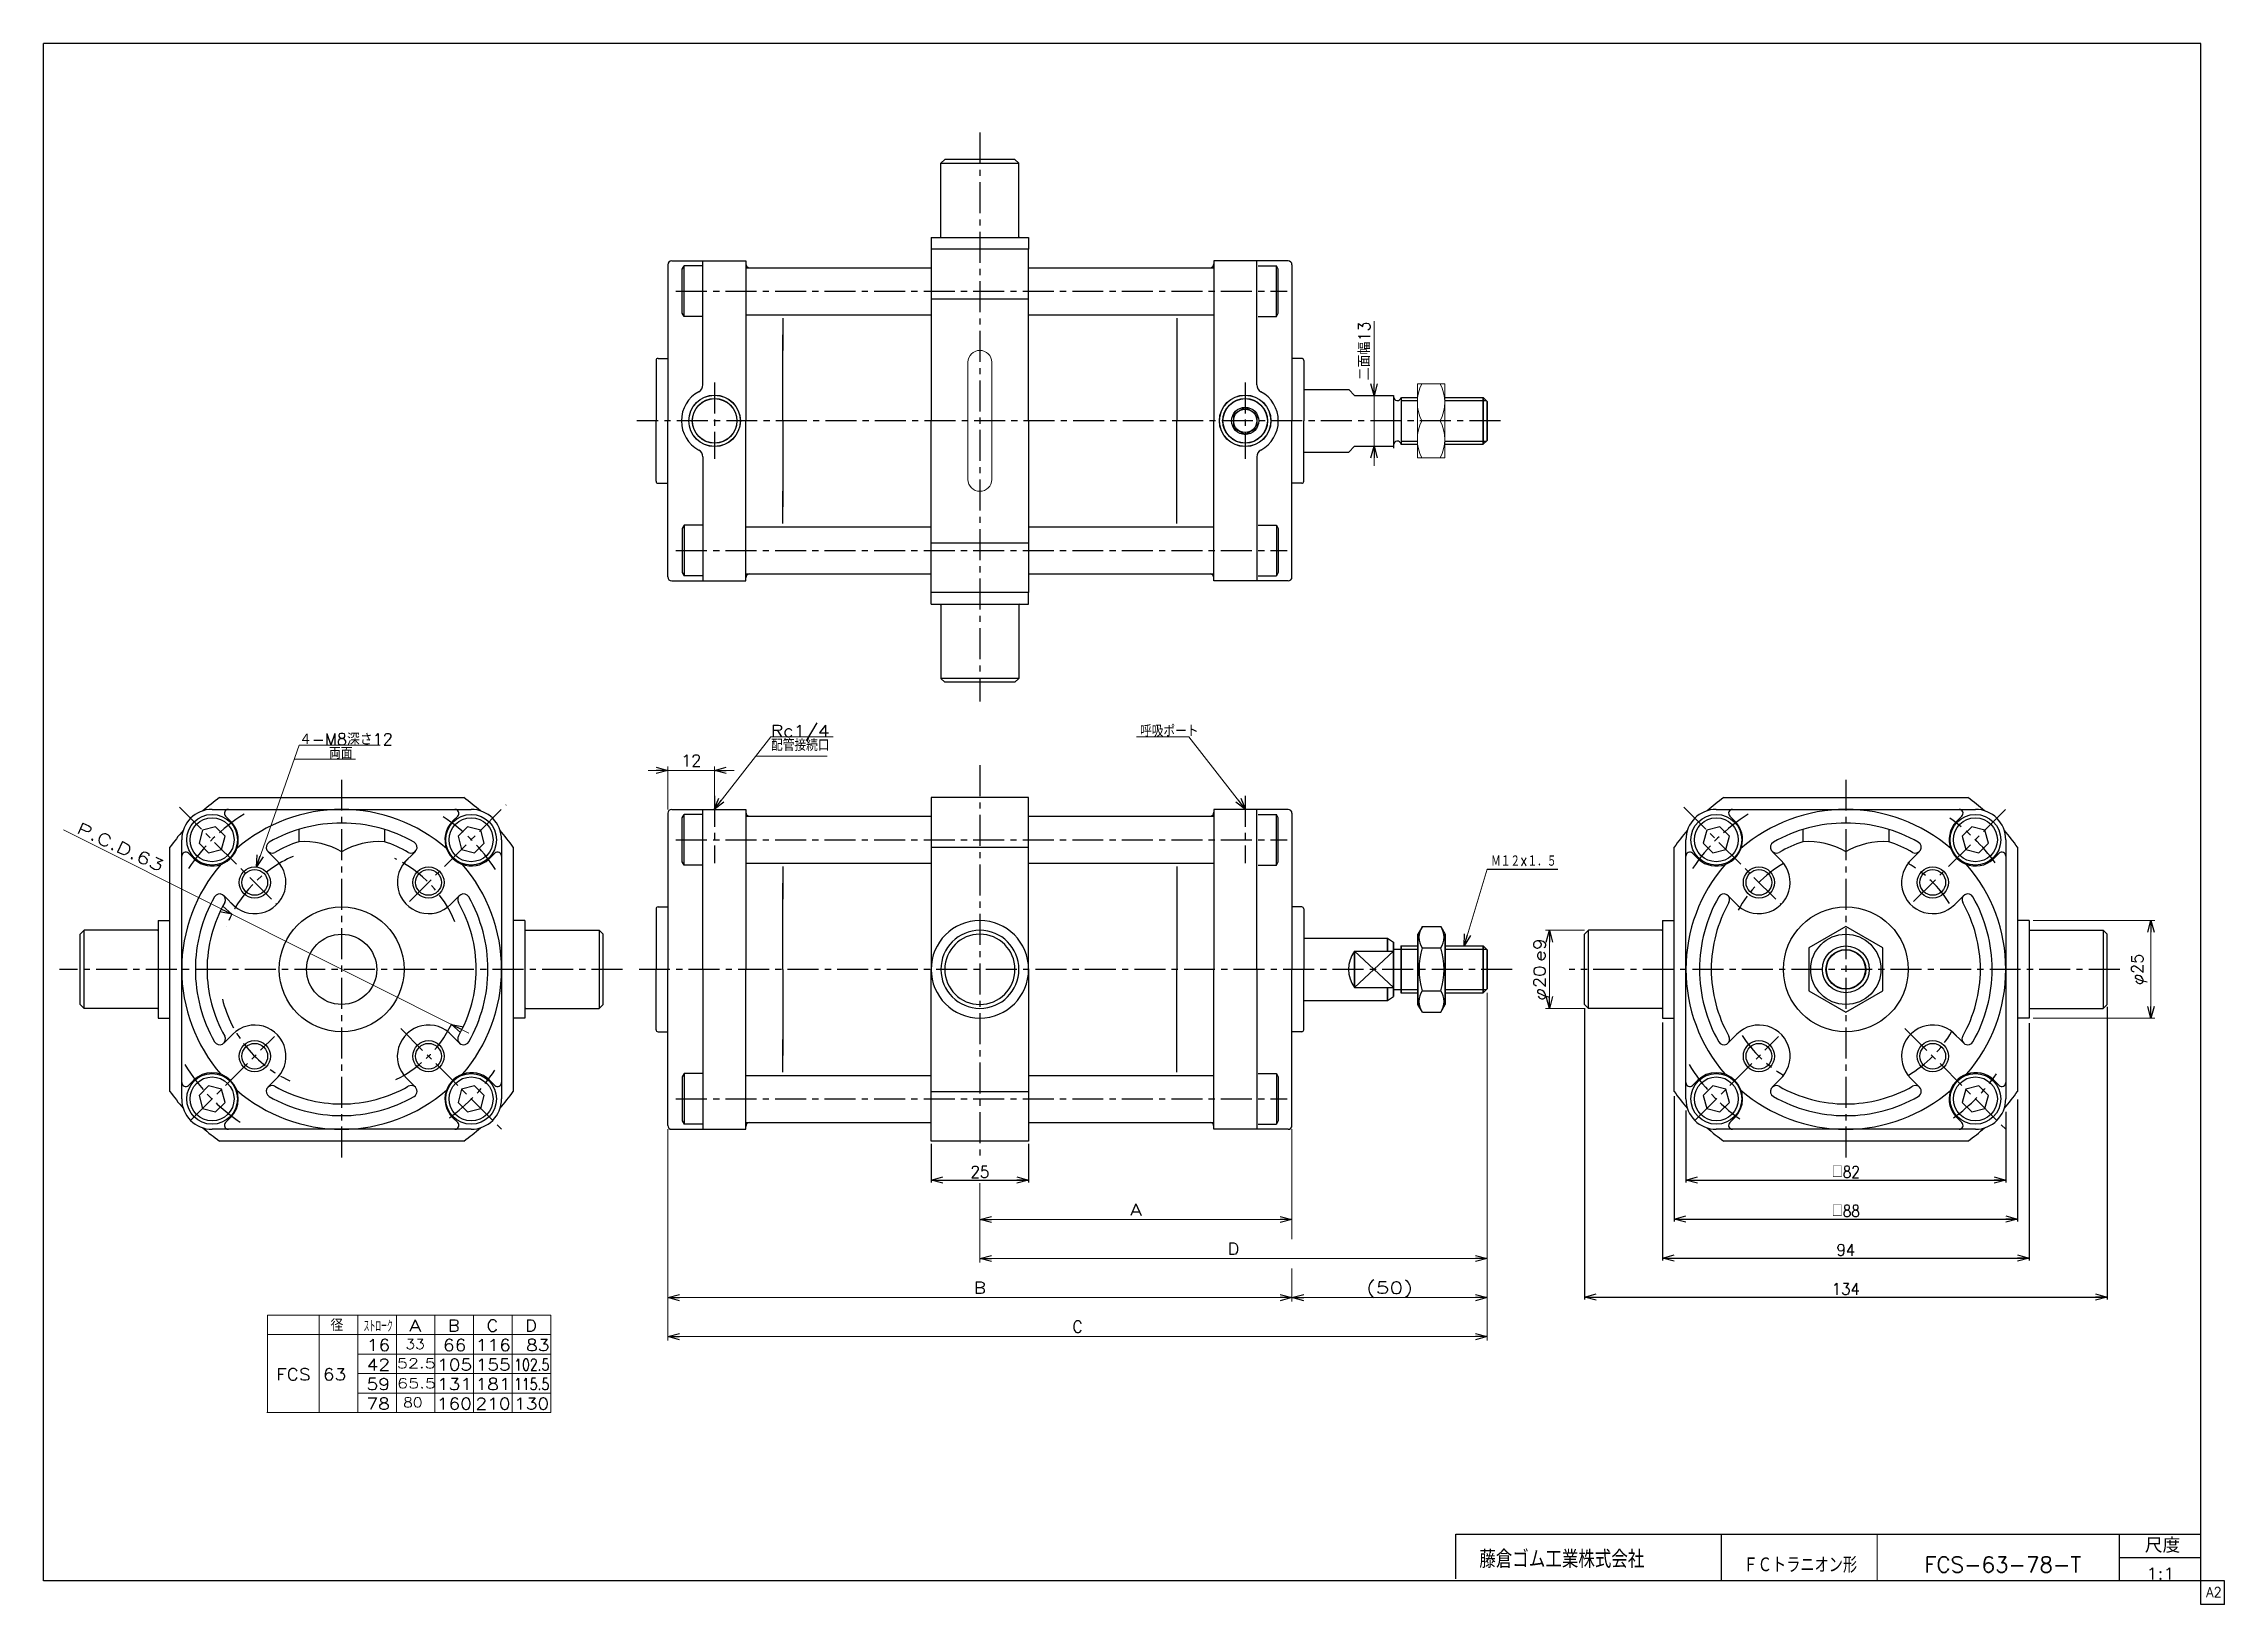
# Model space of a CAD drawing. Header units: millimetres. Extents: x -272 to 287, y -200 to 200.
import ezdxf
from ezdxf.enums import TextEntityAlignment as Align

# ---------------------------------------------------------------- set-up
doc = ezdxf.new("R2010")
doc.units = ezdxf.units.MM
doc.header["$LTSCALE"] = 0.25
doc.linetypes.add('CENTER', pattern=[50.8, 31.75, -6.35, 6.35, -6.35])
doc.layers.add('Layer0016', color=7, linetype='Continuous')
doc.layers.add('ZUWAKU', color=7, linetype='Continuous')
doc.styles.add('FdaStyle0', font='txt.shx', dxfattribs={"bigfont": 'bigfont'})
doc.dimstyles.new('DaDimRotatedStyle', dxfattribs={"dimtxt": 3, "dimasz": 3.000002, "dimexe": 1, "dimexo": 1, "dimgap": 1, "dimtad": 3, "dimdsep": 46, "dimtxsty": 'FdaStyle0', "dimblk1": 'OPEN30', "dimblk2": 'OPEN30', "dimsah": 1, "dimcen": 0.09, "dimclrd": 4, "dimclre": 4, "dimclrt": 4, "dimadec": 0, "dimazin": 2, "dimtfac": 1, "dimtdec": 4, "dimtmove": 0, "dimatfit": 0, "dimfxl": 1, "dimarcsym": 0})

msp = doc.modelspace()

# ---------------------------------------------------------------- texts
at = {"color": 4, "style": 'FdaStyle0'}
for s, height, width, p, p2 in [('４-M8深さ12', 3, 0.930233, (-206.52, 20.216), (-182.52, 20.216)), ('両面', 3, 0.833333, (-198.822, 16.651), (-192.822, 16.651)), ('配管接続口', 3, 0.833333, (-85.551, 18.725), (-70.551, 18.725)), ('Ｍ１２×１．５', 3, 0.666667, (99.016, -10.981), (115.816, -10.981)), ('25', 3, 0.8, (-34.404, -90.65), (-29.604, -90.65)), ('□82', 3, 0.75, (186.367, -90.65), (193.567, -90.65)), ('□88', 3, 0.75, (186.367, -100.65), (193.567, -100.65)), ('94', 3, 0.8, (187.567, -110.65), (192.367, -110.65)), ('134', 3, 0.8, (186.367, -120.65), (193.567, -120.65)), ('   径', 3, 0.952381, (-207.171, -129.929), (-195.171, -129.929)), ('ストローク', 3, 0.416667, (-189.986, -130.18), (-182.486, -130.18)), ('102.5', 3, 0.6, (-151.361, -140.056), (-142.361, -140.056)), ('115.5', 3, 0.6, (-151.387, -145.056), (-142.387, -145.056)), ('ＦＣトラニオン形', 4, 0.694511, (163.76, -191.883), (192.86, -191.883)), ('FCS-63-78-T', 4, 0.820408, (210.094, -191.795), (250.294, -191.795)), ('1:1', 3, 0.8, (267.026, -193.595), (274.226, -193.595))]:
    msp.add_text(s, height=height, dxfattribs=dict(at, width=width)).set_placement(p, p2, align=Align.FIT)
for s, height, p, p2 in [('Rc1/4', 3, (-85.551, 22.353), (-70.551, 22.353)), ('A', 3, (-178.26, -130.056), (-175.26, -130.056)), ('B', 3, (-168.361, -130.056), (-165.361, -130.056)), ('C', 3, (-158.462, -130.056), (-155.462, -130.056)), ('D', 3, (-148.563, -130.056), (-145.563, -130.056)), ('16', 3, (-189.159, -135.056), (-183.159, -135.056)), ('33', 2.5, (-179.26, -134.556), (-174.26, -134.556)), ('66', 3, (-169.632, -135.056), (-163.632, -135.056)), ('116', 3, (-161.233, -135.056), (-152.233, -135.056)), ('83', 3, (-148.334, -135.056), (-142.334, -135.056)), ('FCS 63', 3, (-212.412, -142.556), (-194.412, -142.556)), ('42', 3, (-189.185, -140.056), (-183.185, -140.056)), ('52.5', 2.5, (-181.469, -139.484), (-171.469, -139.484)), ('105', 3, (-171.158, -140.056), (-162.158, -140.056)), ('155', 3, (-161.26, -140.056), (-152.26, -140.056)), ('59', 3, (-189.212, -145.056), (-183.212, -145.056)), ('65.5', 2.5, (-181.42, -144.608), (-171.42, -144.608)), ('131', 3, (-171.185, -145.056), (-162.185, -145.056)), ('181', 3, (-161.286, -145.056), (-152.286, -145.056)), ('78', 3, (-189.239, -150.056), (-183.239, -150.056)), ('80', 2.5, (-179.865, -149.484), (-174.865, -149.484)), ('160', 3, (-171.212, -150.056), (-162.212, -150.056)), ('210', 3, (-161.313, -150.056), (-152.313, -150.056)), ('130', 3, (-151.414, -150.056), (-142.414, -150.056))]:
    msp.add_text(s, height=height, dxfattribs=at).set_placement(p, p2, align=Align.FIT)
msp.add_text('P.C.D.63', height=3, rotation=-25, dxfattribs=at).set_placement((-263.835, -2.2), (-242.084, -12.343), align=Align.FIT)
at = {"layer": 'ZUWAKU', "color": 4, "style": 'FdaStyle0'}
for s, height, width, p, p2 in [('尺度', 3.8, 0.749175, (266.615, -186.78), (275.695, -186.78)), ('藤倉ゴム工業株式会社', 4.5, 0.652778, (96.013, -190.657), (138.313, -190.657))]:
    msp.add_text(s, height=height, dxfattribs=dict(at, width=width)).set_placement(p, p2, align=Align.FIT)
at = {"layer": 'ZUWAKU', "color": 7, "style": 'FdaStyle0', "width": 0.8}
msp.add_text('A2', height=2.5, dxfattribs=at).set_placement((282.307, -198.125), (286.307, -198.125), align=Align.FIT)

# ---------------------------------------------------------------- blocks, each defined once
blk = doc.blocks.new('_OPEN30')
at = {"color": 0, "linetype": 'ByBlock', "lineweight": -2}
for p, q in [((-1, 0.267949), (0, 0)), ((0, 0), (-1, -0.267949)), ((0, 0), (-1, 0))]:
    blk.add_line(p, q, dxfattribs=at)
blk = doc.blocks.new('DC_GROUP_Φ63_1')
at = {"color": 4, "linetype": 'Continuous', "lineweight": 25}
for p, q in [((-163.31, -0.7), (-165.76, -3.15)), ((-165.76, -3.15), (-164.86, -6.5)), ((-159.96, -1.6), (-163.31, -0.7)), ((-161.51, -7.4), (-159.06, -4.95)), ((-159.06, -4.95), (-159.96, -1.6)), ((-164.86, -6.5), (-161.51, -7.4))]:
    blk.add_line(p, q, dxfattribs=at)
for radius in [6.5, 5.63]:
    blk.add_circle((-162.41, -4.05), radius, dxfattribs=at)
blk = doc.blocks.new('DC_GROUP_Φ63_2')
at = {"color": 4, "linetype": 'Continuous', "lineweight": 25}
for p, q in [((-231.26, -1.6), (-232.16, -4.95)), ((-232.16, -4.95), (-229.71, -7.4)), ((-227.91, -0.7), (-231.26, -1.6)), ((-225.46, -3.15), (-227.91, -0.7)), ((-226.36, -6.5), (-225.46, -3.15)), ((-229.71, -7.4), (-226.36, -6.5))]:
    blk.add_line(p, q, dxfattribs=at)
for radius in [6.5, 5.63]:
    blk.add_circle((-228.81, -4.05), radius, dxfattribs=at)
blk = doc.blocks.new('DC_GROUP_Φ63_3')
at = {"color": 4, "linetype": 'Continuous', "lineweight": 25}
for p, q in [((-229.71, -67.1), (-232.16, -69.55)), ((-232.16, -69.55), (-231.26, -72.9)), ((-226.36, -68), (-229.71, -67.1)), ((-227.91, -73.8), (-225.46, -71.35)), ((-225.46, -71.35), (-226.36, -68)), ((-231.26, -72.9), (-227.91, -73.8))]:
    blk.add_line(p, q, dxfattribs=at)
for radius in [6.5, 5.63]:
    blk.add_circle((-228.81, -70.45), radius, dxfattribs=at)
blk = doc.blocks.new('DC_GROUP_Φ63_4')
at = {"color": 4, "linetype": 'Continuous', "lineweight": 25}
for p, q in [((-164.86, -68), (-165.76, -71.35)), ((-165.76, -71.35), (-163.31, -73.8)), ((-161.51, -67.1), (-164.86, -68)), ((-159.06, -69.55), (-161.51, -67.1)), ((-159.96, -72.9), (-159.06, -69.55)), ((-163.31, -73.8), (-159.96, -72.9))]:
    blk.add_line(p, q, dxfattribs=at)
for radius in [6.5, 5.63]:
    blk.add_circle((-162.41, -70.45), radius, dxfattribs=at)
blk = doc.blocks.new('DC_GROUP_Φ63_5')
at = {"color": 4, "linetype": 'Continuous', "lineweight": 25}
for p, q in [((81.41, -26.28), (80.27, -28.25)), ((81.41, -26.28), (86.13, -26.28)), ((86.13, -26.28), (87.27, -28.25)), ((80.27, -46.25), (80.27, -28.25)), ((80.27, -46.25), (80.27, -28.25)), ((81.41, -31.77), (86.13, -31.77)), ((87.27, -46.25), (87.27, -28.25)), ((81.41, -42.73), (86.13, -42.73)), ((81.41, -48.22), (80.27, -46.25)), ((81.41, -48.22), (86.13, -48.22)), ((86.13, -48.22), (87.27, -46.25))]:
    blk.add_line(p, q, dxfattribs=at)
for centre, radius, start, end in [((85.41, -29.02), 4.86, 145.6111, 214.3889), ((82.13, -29.02), 4.86, 325.6111, 34.3889), ((98.71, -37.25), 18.15, 162.4111, 197.5889), ((68.83, -37.25), 18.15, 342.4111, 17.5889), ((85.41, -45.48), 4.86, 145.6111, 214.3889), ((82.13, -45.48), 4.86, 325.6111, 34.3889)]:
    blk.add_arc(centre, radius, start, end, dxfattribs=at)
blk = doc.blocks.new('DC_GROUP_Φ63_6')
at = {"color": 4, "linetype": 'Continuous', "lineweight": 25}
for p, q in [((81.41, -26.28), (80.27, -28.25)), ((81.41, -26.28), (86.13, -26.28)), ((86.13, -26.28), (87.27, -28.25)), ((80.27, -28.25), (80.27, -46.25)), ((80.27, -28.25), (80.27, -46.25)), ((81.41, -31.77), (86.13, -31.77)), ((87.27, -28.25), (87.27, -46.25)), ((81.41, -42.73), (86.13, -42.73)), ((81.41, -48.22), (80.27, -46.25)), ((81.41, -48.22), (86.13, -48.22)), ((86.13, -48.22), (87.27, -46.25))]:
    blk.add_line(p, q, dxfattribs=at)
for centre, radius, start, end in [((85.41, -29.02), 4.86, 145.6111, 214.3889), ((82.13, -29.02), 4.86, 325.6111, 34.3889), ((98.71, -37.25), 18.15, 162.4111, 197.5889), ((68.83, -37.25), 18.15, 342.4111, 17.5889), ((85.41, -45.48), 4.86, 145.6111, 214.3889), ((82.13, -45.48), 4.86, 325.6111, 34.3889)]:
    blk.add_arc(centre, radius, start, end, dxfattribs=at)
blk = doc.blocks.new('DA_IMAGEDIMGROUP_1')
at = {"color": 4, "linetype": 'Continuous', "lineweight": 13}
for p, q in [((-117, 13.75), (-112, 13.75)), ((-112, 3.75), (-112, 14.75)), ((-112, 13.75), (-100, 13.75)), ((-95, 13.75), (-100, 13.75))]:
    blk.add_line(p, q, dxfattribs=at)
at = {"color": 4, "xscale": 3.000002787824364, "yscale": 2.999989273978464}
for p, rotation in [((-112, 13.75), 360), ((-100, 13.75), 180)]:
    blk.add_blockref('_OPEN30', p, dxfattribs=dict(at, rotation=rotation))
at = {"color": 4, "insert": (-106, 14.75), "char_height": 3, "width": 11.25, "attachment_point": 8, "style": 'FdaStyle0'}
blk.add_mtext('\\T1.00;12', dxfattribs=at)
blk = doc.blocks.new('DC_GROUP_Φ63_7')
at = {"color": 4, "linetype": 'Continuous', "lineweight": 13}
for p, q in [((21.54, 22.35), (8.13, 22.35)), ((36.11, 3.75), (21.54, 22.35))]:
    blk.add_line(p, q, dxfattribs=at)
at = {"color": 4, "xscale": 3.000002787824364, "yscale": 2.999989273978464, "rotation": 308.0665315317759}
blk.add_blockref('_OPEN30', (36.11, 3.75), dxfattribs=at)
at = {"color": 4, "style": 'FdaStyle0', "width": 0.833333}
blk.add_text('呼吸ポート', height=3, dxfattribs=at).set_placement((9.04, 22.35), (24.04, 22.35), align=Align.FIT)
blk = doc.blocks.new('DC_GROUP_Φ63_8')
at = {"color": 4, "linetype": 'Continuous', "lineweight": 25}
for p, q in [((222.27, -0.7), (219.82, -3.15)), ((219.82, -3.15), (220.72, -6.5)), ((225.62, -1.6), (222.27, -0.7)), ((224.06, -7.4), (226.51, -4.95)), ((226.51, -4.95), (225.62, -1.6)), ((220.72, -6.5), (224.06, -7.4))]:
    blk.add_line(p, q, dxfattribs=at)
for radius in [6.5, 5.63]:
    blk.add_circle((223.17, -4.05), radius, dxfattribs=at)
blk = doc.blocks.new('DC_GROUP_Φ63_9')
at = {"color": 4, "linetype": 'Continuous', "lineweight": 25}
for p, q in [((154.32, -1.6), (153.42, -4.95)), ((153.42, -4.95), (155.87, -7.4)), ((157.66, -0.7), (154.32, -1.6)), ((160.11, -3.15), (157.66, -0.7)), ((159.22, -6.5), (160.11, -3.15)), ((155.87, -7.4), (159.22, -6.5))]:
    blk.add_line(p, q, dxfattribs=at)
for radius in [6.5, 5.63]:
    blk.add_circle((156.77, -4.05), radius, dxfattribs=at)
blk = doc.blocks.new('DC_GROUP_Φ63_10')
at = {"color": 4, "linetype": 'Continuous', "lineweight": 25}
for p, q in [((155.87, -67.1), (153.42, -69.55)), ((153.42, -69.55), (154.32, -72.9)), ((159.22, -68), (155.87, -67.1)), ((157.66, -73.8), (160.11, -71.35)), ((160.11, -71.35), (159.22, -68)), ((154.32, -72.9), (157.66, -73.8))]:
    blk.add_line(p, q, dxfattribs=at)
for radius in [6.5, 5.63]:
    blk.add_circle((156.77, -70.45), radius, dxfattribs=at)
blk = doc.blocks.new('DC_GROUP_Φ63_11')
at = {"color": 4, "linetype": 'Continuous', "lineweight": 25}
for p, q in [((220.72, -68), (219.82, -71.35)), ((219.82, -71.35), (222.27, -73.8)), ((224.06, -67.1), (220.72, -68)), ((226.51, -69.55), (224.06, -67.1)), ((225.62, -72.9), (226.51, -69.55)), ((222.27, -73.8), (225.62, -72.9))]:
    blk.add_line(p, q, dxfattribs=at)
for radius in [6.5, 5.63]:
    blk.add_circle((223.17, -70.45), radius, dxfattribs=at)
blk = doc.blocks.new('DC_GROUP_Φ63_12')
at = {"color": 4, "linetype": 'Continuous', "lineweight": 25}
for p, q in [((189.97, -26.28), (180.47, -31.77)), ((199.47, -31.77), (189.97, -26.28)), ((180.47, -31.77), (180.47, -42.73)), ((199.47, -42.73), (199.47, -31.77)), ((180.47, -42.73), (189.97, -48.22)), ((189.97, -48.22), (199.47, -42.73))]:
    blk.add_line(p, q, dxfattribs=at)
for radius in [9, 6, 5.1]:
    blk.add_circle((189.97, -37.25), radius, dxfattribs=at)
blk = doc.blocks.new('*D14')
at = {"color": 4, "linetype": 'Continuous', "lineweight": 13}
for p, q in [((122.97, -27.25), (112.97, -27.25)), ((113.97, -47.25), (113.97, -27.25)), ((122.97, -47.25), (112.97, -47.25))]:
    blk.add_line(p, q, dxfattribs=at)
at = {"color": 4, "xscale": 3.000002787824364, "yscale": 2.999989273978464}
for p, rotation in [((113.97, -27.25), 90), ((113.97, -47.25), 270)]:
    blk.add_blockref('_OPEN30', p, dxfattribs=dict(at, rotation=rotation))
at = {"color": 4, "style": 'FdaStyle0'}
blk.add_text('e9', height=3, rotation=90, dxfattribs=at).set_placement((112.97, -35.25), (112.97, -29.25), align=Align.FIT)
at = {"color": 4, "style": 'FdaStyle0', "width": 0.9375}
blk.add_text('φ20', height=3, rotation=90, dxfattribs=at).set_placement((112.97, -45.25), (112.97, -36.25), align=Align.FIT)
blk = doc.blocks.new('DC_GROUP_Φ63_13')
at = {"color": 4, "linetype": 'Continuous', "lineweight": 13}
for p, q in [((48, -78.25), (48, -102.36)), ((-32, -92.01), (-32, -102.36)), ((-32, -101.36), (48, -101.36))]:
    blk.add_line(p, q, dxfattribs=at)
at = {"color": 4, "xscale": 3.000002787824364, "yscale": 2.999989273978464}
for p, rotation in [((-32, -101.36), 180), ((48, -101.36), 360)]:
    blk.add_blockref('_OPEN30', p, dxfattribs=dict(at, rotation=rotation))
at = {"color": 4, "style": 'FdaStyle0'}
blk.add_text('A', height=3, dxfattribs=at).set_placement((6.5, -100.36), (9.5, -100.36), align=Align.FIT)
blk = doc.blocks.new('DC_GROUP_Φ63_14')
at = {"color": 4, "linetype": 'Continuous', "lineweight": 13}
for p, q in [((98, -43.25), (98, -112.36)), ((-32, -92.01), (-32, -112.36)), ((-32, -111.36), (98, -111.36))]:
    blk.add_line(p, q, dxfattribs=at)
at = {"color": 4, "xscale": 3.000002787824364, "yscale": 2.999989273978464}
for p, rotation in [((-32, -111.36), 180), ((98, -111.36), 360)]:
    blk.add_blockref('_OPEN30', p, dxfattribs=dict(at, rotation=rotation))
at = {"color": 4, "style": 'FdaStyle0'}
blk.add_text('D', height=3, dxfattribs=at).set_placement((31.5, -110.36), (34.5, -110.36), align=Align.FIT)
blk = doc.blocks.new('DC_GROUP_Φ63_15')
at = {"color": 4, "linetype": 'Continuous', "lineweight": 13}
for p, q in [((98, -43.25), (98, -122.36)), ((-112, -78.25), (-112, -122.36)), ((48, -78.25), (48, -106.43)), ((48, -113.9), (48, -122.36)), ((-112, -121.36), (48, -121.36)), ((48, -121.36), (98, -121.36))]:
    blk.add_line(p, q, dxfattribs=at)
at = {"color": 4, "xscale": 3.000002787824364, "yscale": 2.999989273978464}
for p, rotation in [((-112, -121.36), 180), ((48, -121.36), 360), ((48, -121.36), 180), ((98, -121.36), 360)]:
    blk.add_blockref('_OPEN30', p, dxfattribs=dict(at, rotation=rotation))
at = {"color": 4, "style": 'FdaStyle0'}
for s, p, p2 in [('B', (-33.5, -120.36), (-30.5, -120.36)), ('(50)', (67, -120.36), (79, -120.36))]:
    blk.add_text(s, height=3, dxfattribs=at).set_placement(p, p2, align=Align.FIT)
blk = doc.blocks.new('*D18')
at = {"color": 4, "linetype": 'Continuous', "lineweight": 13}
for p, q in [((237.97, -24.75), (269.17, -24.75)), ((268.17, -49.75), (268.17, -24.75)), ((237.97, -49.75), (269.17, -49.75))]:
    blk.add_line(p, q, dxfattribs=at)
at = {"color": 4, "xscale": 3.000002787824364, "yscale": 2.999989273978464}
for p, rotation in [((268.17, -24.75), 90), ((268.17, -49.75), 270)]:
    blk.add_blockref('_OPEN30', p, dxfattribs=dict(at, rotation=rotation))
at = {"color": 4, "insert": (267.17, -37.25), "char_height": 3, "width": 15, "attachment_point": 8, "rotation": 90, "style": 'FdaStyle0'}
blk.add_mtext('\\T1.00;φ25', dxfattribs=at)
blk = doc.blocks.new('*D19')
at = {"color": 4, "linetype": 'Continuous', "lineweight": 13}
for p, q in [((98, -43.25), (98, -132.36)), ((-112, -78.25), (-112, -132.36)), ((-112, -131.36), (98, -131.36))]:
    blk.add_line(p, q, dxfattribs=at)
at = {"color": 4, "xscale": 3.000002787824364, "yscale": 2.999989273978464}
for p, rotation in [((-112, -131.36), 180), ((98, -131.36), 360)]:
    blk.add_blockref('_OPEN30', p, dxfattribs=dict(at, rotation=rotation))
at = {"color": 4, "insert": (-7, -130.36), "char_height": 3, "width": 7.5, "attachment_point": 8, "style": 'FdaStyle0'}
blk.add_mtext('\\T1.00;C', dxfattribs=at)
blk = doc.blocks.new('DC_GROUP_Φ63_16')
at = {"color": 4, "linetype": 'Continuous', "lineweight": 13}
for p, q in [((87.14, 112.82), (80.14, 112.82)), ((80.14, 112.82), (80.14, 93.82)), ((87.14, 93.82), (87.14, 112.82)), ((81.27, 103.32), (86.01, 103.32)), ((80.14, 93.82), (87.14, 93.82))]:
    blk.add_line(p, q, dxfattribs=at)
for centre, start, end in [((90.62, 108.07), 153.0711, 206.9289), ((76.66, 108.07), 333.0711, 26.9289), ((90.62, 98.57), 153.0711, 206.9289), ((76.66, 98.57), 333.0711, 26.9289)]:
    blk.add_arc(centre, 10.49, start, end, dxfattribs=at)
blk = doc.blocks.new('DA_IMAGEDIMGROUP_2')
at = {"color": 4, "linetype": 'Continuous', "lineweight": 13}
for p, q in [((69.02, 128.91), (69.02, 109.82)), ((69.02, 96.82), (69.02, 109.82)), ((69.02, 91.82), (69.02, 96.82))]:
    blk.add_line(p, q, dxfattribs=at)
at = {"color": 4, "xscale": 3.000002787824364, "yscale": 2.999989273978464}
for p, rotation in [((69.02, 109.82), 270), ((69.02, 96.82), 90)]:
    blk.add_blockref('_OPEN30', p, dxfattribs=dict(at, rotation=rotation))
at = {"color": 4, "insert": (68.02, 113.72), "char_height": 3, "width": 18.75, "attachment_point": 7, "rotation": 90, "style": 'FdaStyle0'}
blk.add_mtext('\\T1.00;二面幅13', dxfattribs=at)

# ---------------------------------------------------------------- dimensions: what is measured, and where the dimension line sits
at = {"linetype": 'Continuous', "lineweight": 13}
for base, p1, p2, text, picture, middle in [((113.967, -27.25), (123.967, -47.25), (123.967, -27.25), 'φ<>{}{ e9}', '*D14', (113.967, -40.75)), ((268.173, -24.75), (236.967, -49.75), (236.967, -24.75), 'φ<>', '*D18', (268.173, -37.25))]:
    dim = msp.add_linear_dim(base=base, p1=p1, p2=p2, angle=90, text=text, dimstyle='DaDimRotatedStyle', override={"dimtxt": 3, "dimasz": 3.000002, "dimexe": 1, "dimexo": 1, "dimgap": 1, "dimtad": 3, "dimtih": 0, "dimtoh": 0, "dimdec": 2, "dimzin": 8, "dimtxsty": 'FdaStyle0', "dimblk1": 'OPEN30', "dimblk2": 'OPEN30', "dimsah": 1, "dimclrd": 4, "dimclre": 4, "dimclrt": 4, "dimazin": 2, "dimtofl": 1, "dimatfit": 0, "dimtolj": 0, "dimtzin": 8}, dxfattribs=at)
    dim.commit()
    dim.dimension.update_dxf_attribs({"geometry": picture, "text_midpoint": middle})
dim = msp.add_linear_dim(base=(97.996, -131.362), p1=(-112.004, -77.25), p2=(97.996, -42.25), text='C', dimstyle='DaDimRotatedStyle', override={"dimtxt": 3, "dimasz": 3.000002, "dimexe": 1, "dimexo": 1, "dimgap": 1, "dimtad": 3, "dimtih": 0, "dimtoh": 0, "dimdec": 2, "dimzin": 8, "dimtxsty": 'FdaStyle0', "dimblk1": 'OPEN30', "dimblk2": 'OPEN30', "dimsah": 1, "dimclrd": 4, "dimclre": 4, "dimclrt": 4, "dimazin": 2, "dimtofl": 1, "dimatfit": 0, "dimtolj": 0, "dimtzin": 8}, dxfattribs=at)
dim.commit()
dim.dimension.update_dxf_attribs({"geometry": '*D19', "text_midpoint": (-7.004, -131.362)})

# ---------------------------------------------------------------- linework, layer by layer
at = {"color": 4, "linetype": 'CENTER', "lineweight": 25}
for p, q in [((-32.004, 177.187), (-32.004, 31.423)), ((-109.903, 136.523), (46.787, 136.523)), ((-100.004, 113.184), (-100.004, 93.556)), ((35.996, 113.184), (35.996, 93.556)), ((101.44, 103.323), (-119.935, 103.323)), ((-109.903, 70.123), (46.787, 70.123)), ((-195.609, 11.362), (-195.609, -85.459)), ((-32.004, 15.045), (-32.004, -85.95)), ((189.967, 11.362), (189.967, -85.459)), ((-100.004, 7.232), (-100.004, -10.05)), ((35.996, 7.232), (35.996, -10.05)), ((35.996, 7.232), (35.996, -10.05)), ((-237.14, 4.281), (-212.226, -20.633)), ((-178.25, -19.89), (-153.456, 4.904)), ((148.436, 4.281), (173.35, -20.633)), ((207.326, -19.89), (231.078, 3.862)), ((-109.903, -4.05), (46.787, -4.05)), ((-123.591, -37.25), (-267.893, -37.25)), ((104.461, -37.25), (-119.935, -37.25)), ((260.173, -37.25), (119.083, -37.25)), ((-234.325, -75.965), (-212.84, -54.48)), ((-180.453, -52.407), (-154.609, -78.25)), ((151.251, -75.965), (172.736, -54.48)), ((205.124, -52.407), (230.967, -78.25)), ((-109.903, -70.45), (46.787, -70.45))]:
    msp.add_line(p, q, dxfattribs=at)
at = {"color": 4, "linetype": 'Continuous', "lineweight": 25}
for p, q in [((-41.004, 170.323), (-42.004, 169.323)), ((-42.004, 150.523), (-42.004, 169.323)), ((-42.004, 169.323), (-22.004, 169.323)), ((-23.004, 170.323), (-41.004, 170.323)), ((-23.004, 170.323), (-22.004, 169.323)), ((-22.004, 150.523), (-22.004, 169.323)), ((-44.504, 150.323), (-19.504, 150.323)), ((-44.504, 150.323), (-44.504, 147.323)), ((-44.504, 147.323), (-44.504, 103.323)), ((-19.504, 147.323), (-44.504, 147.323)), ((-19.504, 150.323), (-19.504, 147.323)), ((-19.504, 103.323), (-19.504, 147.323)), ((-112.004, 143.323), (-112.004, 103.323)), ((-111.004, 144.323), (-92.004, 144.323)), ((-108.314, 142.157), (-107.814, 143.023)), ((-108.314, 130.889), (-108.314, 142.157)), ((-103.164, 143.023), (-107.814, 143.023)), ((-107.814, 130.023), (-107.814, 143.023)), ((-103.004, 112.557), (-103.004, 144.323)), ((-92.004, 144.323), (-92.004, 103.323)), ((-92.004, 142.573), (-44.504, 142.573)), ((-91.004, 142.573), (-82.504, 142.573)), ((-19.504, 142.573), (27.996, 142.573)), ((26.996, 142.573), (27.996, 142.573)), ((46.996, 144.323), (27.996, 144.323)), ((27.996, 144.323), (27.996, 103.323)), ((38.996, 112.557), (38.996, 144.323)), ((39.347, 143.023), (43.996, 143.023)), ((43.996, 130.023), (43.996, 143.023)), ((44.496, 142.157), (43.996, 143.023)), ((44.496, 130.889), (44.496, 142.157)), ((47.996, 143.323), (47.996, 103.323)), ((-44.504, 134.628), (-19.504, 134.628)), ((-107.814, 130.023), (-108.314, 130.889)), ((-103.164, 130.023), (-107.814, 130.023)), ((-92.004, 130.523), (-44.504, 130.523)), ((-82.504, 129.658), (-82.504, 121.321)), ((-19.504, 130.523), (27.996, 130.523)), ((18.496, 129.658), (18.496, 103.323)), ((39.347, 130.023), (43.996, 130.023)), ((43.996, 130.023), (44.496, 130.889)), ((-82.504, 103.323), (-82.504, 125.39)), ((-115.004, 118.823), (-115.004, 103.323)), ((-114.504, 119.323), (-112.004, 119.323)), ((50.496, 119.323), (47.996, 119.323)), ((50.996, 118.823), (50.996, 103.323)), ((50.996, 111.323), (62.553, 111.323)), ((64.053, 109.823), (62.553, 111.323)), ((64.053, 109.823), (73.996, 109.823)), ((73.996, 109.823), (73.996, 96.323)), ((75.996, 109.323), (75.996, 97.323)), ((75.996, 108.523), (80.139, 108.523)), ((76.083, 109.323), (80.203, 109.323)), ((87.139, 108.523), (97.796, 108.523)), ((87.27, 109.323), (96.996, 109.323)), ((87.27, 109.323), (96.996, 109.323)), ((87.27, 109.323), (96.996, 109.323)), ((87.27, 108.523), (97.796, 108.523)), ((87.27, 108.523), (97.796, 108.523)), ((96.996, 109.323), (96.996, 97.323)), ((96.996, 97.323), (96.996, 109.323)), ((96.996, 109.323), (96.996, 97.323)), ((97.996, 108.323), (96.996, 109.323)), ((97.996, 108.323), (96.996, 109.323)), ((97.996, 108.323), (96.996, 109.323)), ((97.996, 98.323), (97.996, 108.323)), ((97.996, 108.323), (97.996, 98.323)), ((-115.004, 87.823), (-115.004, 103.323)), ((-112.004, 63.323), (-112.004, 103.323)), ((-92.004, 62.323), (-92.004, 103.323)), ((-82.504, 103.323), (-82.504, 81.257)), ((-44.504, 59.323), (-44.504, 103.323)), ((-19.504, 103.323), (-19.504, 59.323)), ((18.496, 76.989), (18.496, 103.323)), ((27.996, 62.323), (27.996, 103.323)), ((47.996, 63.323), (47.996, 103.323)), ((50.996, 87.823), (50.996, 103.323)), ((50.996, 95.323), (62.553, 95.323)), ((64.053, 96.823), (62.553, 95.323)), ((64.053, 96.823), (73.996, 96.823)), ((75.925, 97.323), (80.203, 97.323)), ((75.996, 98.123), (80.139, 98.123)), ((87.076, 97.323), (96.996, 97.323)), ((87.139, 98.123), (97.796, 98.123)), ((87.27, 98.123), (97.796, 98.123)), ((87.27, 98.123), (97.796, 98.123)), ((87.27, 97.323), (96.996, 97.323)), ((87.27, 97.323), (96.996, 97.323)), ((97.996, 98.323), (96.996, 97.323)), ((97.996, 98.323), (96.996, 97.323)), ((97.996, 98.323), (96.996, 97.323)), ((-103.004, 94.09), (-103.004, 62.323)), ((38.996, 94.09), (38.996, 62.323)), ((-114.504, 87.323), (-112.004, 87.323)), ((-82.504, 76.989), (-82.504, 85.326)), ((50.496, 87.323), (47.996, 87.323)), ((-107.814, 76.623), (-108.314, 75.757)), ((-108.314, 75.757), (-108.314, 64.489)), ((-103.164, 76.623), (-107.814, 76.623)), ((-107.814, 76.623), (-107.814, 63.623)), ((-92.004, 76.123), (-44.504, 76.123)), ((-19.504, 76.123), (27.996, 76.123)), ((39.347, 76.623), (43.996, 76.623)), ((43.996, 76.623), (43.996, 63.623)), ((43.996, 76.623), (44.496, 75.757)), ((44.496, 75.757), (44.496, 64.489)), ((-44.504, 72.018), (-19.504, 72.018)), ((-111.004, 62.323), (-92.004, 62.323)), ((-108.314, 64.489), (-107.814, 63.623)), ((-103.164, 63.623), (-107.814, 63.623)), ((-92.004, 64.073), (-44.504, 64.073)), ((-91.004, 64.073), (-82.504, 64.073)), ((-19.504, 64.073), (27.996, 64.073)), ((26.996, 64.073), (27.996, 64.073)), ((46.996, 62.323), (27.996, 62.323)), ((39.347, 63.623), (43.996, 63.623)), ((44.496, 64.489), (43.996, 63.623)), ((-44.504, 56.323), (-44.504, 59.323)), ((-19.504, 59.323), (-44.504, 59.323)), ((-44.504, 56.323), (-19.504, 56.323)), ((-42.004, 56.123), (-42.004, 37.323)), ((-22.004, 56.123), (-22.004, 37.323)), ((-19.504, 56.323), (-19.504, 59.323)), ((-41.004, 36.323), (-42.004, 37.323)), ((-22.004, 37.323), (-42.004, 37.323)), ((-23.004, 36.323), (-41.004, 36.323)), ((-23.004, 36.323), (-22.004, 37.323)), ((-226.914, 6.75), (-164.304, 6.75)), ((-19.504, 6.75), (-44.504, 6.75)), ((-44.504, 6.75), (-44.504, -37.25)), ((-44.504, 6.75), (-44.504, -37.25)), ((-19.504, 6.75), (-44.504, 6.75)), ((-19.504, -37.25), (-19.504, 6.75)), ((-19.504, -37.25), (-19.504, 6.75)), ((158.662, 6.75), (221.272, 6.75)), ((-228.809, 3.75), (-195.609, 3.75)), ((-224.07, 0.757), (-225.356, 2.043)), ((-195.609, 3.75), (-162.409, 3.75)), ((-167.148, 0.757), (-165.862, 2.043)), ((-112.004, 2.75), (-112.004, -37.25)), ((-111.004, 3.75), (-92.004, 3.75)), ((-108.314, 1.584), (-107.814, 2.45)), ((-108.314, -9.684), (-108.314, 1.584)), ((-103.164, 2.45), (-107.814, 2.45)), ((-107.814, -10.55), (-107.814, 2.45)), ((-103.004, -37.25), (-103.004, 3.75)), ((-92.004, 3.75), (-92.004, -37.25)), ((-92.004, 2), (-44.504, 2)), ((-91.004, 2), (-82.504, 2)), ((-19.504, 2), (27.996, 2)), ((26.996, 2), (27.996, 2)), ((46.996, 3.75), (27.996, 3.75)), ((27.996, 3.75), (27.996, -37.25)), ((38.996, -37.25), (38.996, 3.75)), ((39.347, 2.45), (43.996, 2.45)), ((43.996, -10.55), (43.996, 2.45)), ((44.496, 1.584), (43.996, 2.45)), ((44.496, -9.684), (44.496, 1.584)), ((47.996, 2.75), (47.996, -37.25)), ((156.767, 3.75), (189.967, 3.75)), ((161.506, 0.757), (160.22, 2.043)), ((189.967, 3.75), (223.167, 3.75)), ((218.428, 0.757), (219.714, 2.043)), ((-236.609, -37.25), (-236.609, -4.05)), ((-206.609, -1.399), (-206.609, -4.55)), ((-184.609, -1.399), (-184.609, -4.55)), ((-154.609, -4.05), (-154.609, -37.25)), ((148.967, -37.25), (148.967, -4.05)), ((178.967, -1.399), (178.967, -4.55)), ((200.967, -1.399), (200.967, -4.55)), ((230.967, -4.05), (230.967, -37.25)), ((-239.609, -68.555), (-239.609, -5.945)), ((-233.616, -8.789), (-234.902, -7.503)), ((-212.226, -9.319), (-214.506, -7.039)), ((-179.723, -10.049), (-176.713, -7.039)), ((-157.602, -8.789), (-156.316, -7.503)), ((-151.609, -5.945), (-151.609, -68.555)), ((-107.814, -10.55), (-108.314, -9.684)), ((-103.164, -10.55), (-107.814, -10.55)), ((-92.004, -10.05), (-44.504, -10.05)), ((-82.504, -10.916), (-82.504, -19.252)), ((-44.504, -5.945), (-19.504, -5.945)), ((-19.504, -10.05), (27.996, -10.05)), ((18.496, -10.916), (18.496, -37.25)), ((39.347, -10.55), (43.996, -10.55)), ((43.996, -10.55), (44.496, -9.684)), ((145.967, -68.555), (145.967, -5.945)), ((151.96, -8.789), (150.674, -7.503)), ((173.35, -9.319), (171.07, -7.039)), ((205.853, -10.049), (208.863, -7.039)), ((227.974, -8.789), (229.26, -7.503)), ((233.967, -5.945), (233.967, -68.555)), ((-82.504, -37.25), (-82.504, -15.183)), ((97.996, -11.581), (116.174, -11.581)), ((-222.81, -21.363), (-225.82, -18.353)), ((-167.679, -20.633), (-165.399, -18.353)), ((-115.004, -21.75), (-115.004, -37.25)), ((-114.504, -21.25), (-112.004, -21.25)), ((50.496, -21.25), (47.996, -21.25)), ((50.996, -21.75), (50.996, -37.25)), ((162.766, -21.363), (159.756, -18.353)), ((217.897, -20.633), (220.177, -18.353)), ((-262.609, -28.25), (-261.609, -27.25)), ((-242.809, -27.25), (-261.609, -27.25)), ((-261.609, -47.25), (-261.609, -27.25)), ((-242.609, -24.75), (-242.609, -49.75)), ((-242.609, -24.75), (-239.609, -24.75)), ((-148.609, -24.75), (-151.609, -24.75)), ((-148.609, -24.75), (-148.609, -49.75)), ((-148.409, -27.25), (-129.609, -27.25)), ((-128.609, -28.25), (-129.609, -27.25)), ((-129.609, -27.25), (-129.609, -47.25)), ((122.967, -28.25), (123.967, -27.25)), ((142.767, -27.25), (123.967, -27.25)), ((123.967, -47.25), (123.967, -27.25)), ((142.967, -24.75), (142.967, -49.75)), ((142.967, -24.75), (145.967, -24.75)), ((236.967, -24.75), (233.967, -24.75)), ((236.967, -24.75), (236.967, -49.75)), ((237.167, -27.25), (255.967, -27.25)), ((256.967, -28.25), (255.967, -27.25)), ((255.967, -27.25), (255.967, -47.25)), ((-262.609, -46.25), (-262.609, -28.25)), ((-128.609, -46.25), (-128.609, -28.25)), ((50.996, -29.25), (72.496, -29.25)), ((63.996, -32.59), (63.996, -41.91)), ((63.996, -32.59), (73.996, -32.59)), ((63.996, -32.59), (73.996, -41.91)), ((73.996, -32.59), (63.996, -41.91)), ((63.996, -41.91), (63.996, -32.59)), ((63.996, -32.59), (73.996, -32.59)), ((63.996, -41.91), (73.996, -32.59)), ((73.996, -41.91), (63.996, -32.59)), ((72.496, -29.25), (73.996, -30.25)), ((72.496, -29.25), (72.496, -32.59)), ((72.496, -29.25), (73.996, -30.25)), ((72.496, -32.59), (72.496, -29.25)), ((73.996, -30.25), (73.996, -44.25)), ((73.996, -44.25), (73.996, -30.25)), ((73.996, -32.05), (75.996, -32.05)), ((73.996, -32.05), (75.996, -32.05)), ((75.925, -31.25), (80.27, -31.25)), ((75.996, -31.25), (75.996, -43.25)), ((75.996, -43.25), (75.996, -31.25)), ((75.996, -32.05), (80.27, -32.05)), ((75.996, -32.05), (80.27, -32.05)), ((76.083, -31.25), (80.27, -31.25)), ((87.27, -31.25), (96.996, -31.25)), ((87.27, -31.25), (96.996, -31.25)), ((87.27, -32.05), (97.796, -32.05)), ((87.27, -32.05), (97.796, -32.05)), ((97.996, -32.25), (96.996, -31.25)), ((96.996, -31.25), (96.996, -43.25)), ((97.996, -32.25), (96.996, -31.25)), ((96.996, -43.25), (96.996, -31.25)), ((97.996, -32.25), (97.996, -42.25)), ((97.996, -42.25), (97.996, -32.25)), ((122.967, -46.25), (122.967, -28.25)), ((256.967, -46.25), (256.967, -28.25)), ((-236.609, -70.45), (-236.609, -37.25)), ((-154.609, -37.25), (-154.609, -70.45)), ((-115.004, -52.75), (-115.004, -37.25)), ((-112.004, -77.25), (-112.004, -37.25)), ((-103.004, -37.25), (-103.004, -78.25)), ((-92.004, -78.25), (-92.004, -37.25)), ((-82.504, -37.25), (-82.504, -59.316)), ((-44.504, -81.25), (-44.504, -37.25)), ((-44.504, -81.25), (-44.504, -37.25)), ((-19.504, -37.25), (-19.504, -81.25)), ((-19.504, -37.25), (-19.504, -81.25)), ((18.496, -63.584), (18.496, -37.25)), ((27.996, -78.25), (27.996, -37.25)), ((38.996, -37.25), (38.996, -78.25)), ((47.996, -77.25), (47.996, -37.25)), ((50.996, -52.75), (50.996, -37.25)), ((148.967, -70.45), (148.967, -37.25)), ((230.967, -37.25), (230.967, -70.45)), ((63.996, -41.91), (73.996, -41.91)), ((63.996, -41.91), (73.996, -41.91)), ((72.496, -41.91), (72.496, -45.25)), ((72.496, -45.25), (72.496, -41.91)), ((72.496, -45.25), (73.996, -44.25)), ((72.496, -45.25), (73.996, -44.25)), ((73.996, -42.45), (75.996, -42.45)), ((73.996, -42.45), (75.996, -42.45)), ((75.925, -43.25), (80.27, -43.25)), ((75.996, -42.45), (80.27, -42.45)), ((75.996, -42.45), (80.27, -42.45)), ((76.083, -43.25), (80.27, -43.25)), ((87.27, -42.45), (97.796, -42.45)), ((87.27, -42.45), (97.796, -42.45)), ((87.27, -43.25), (96.996, -43.25)), ((87.27, -43.25), (96.996, -43.25)), ((97.996, -42.25), (96.996, -43.25)), ((97.996, -42.25), (96.996, -43.25)), ((-262.609, -46.25), (-261.609, -47.25)), ((-242.809, -47.25), (-261.609, -47.25)), ((-242.609, -49.75), (-239.609, -49.75)), ((-148.609, -49.75), (-151.609, -49.75)), ((-148.409, -47.25), (-129.609, -47.25)), ((-128.609, -46.25), (-129.609, -47.25)), ((50.996, -45.25), (72.496, -45.25)), ((122.967, -46.25), (123.967, -47.25)), ((122.967, -47.187), (122.967, -121.85)), ((142.767, -47.25), (123.967, -47.25)), ((142.967, -49.75), (145.967, -49.75)), ((236.967, -49.75), (233.967, -49.75)), ((237.167, -47.25), (255.967, -47.25)), ((256.967, -46.25), (255.967, -47.25)), ((256.967, -46.828), (256.967, -121.85)), ((-223.54, -53.867), (-225.82, -56.147)), ((-168.409, -53.137), (-165.399, -56.147)), ((-114.504, -53.25), (-112.004, -53.25)), ((-82.504, -63.584), (-82.504, -55.247)), ((50.496, -53.25), (47.996, -53.25)), ((142.967, -50.865), (142.967, -111.85)), ((162.036, -53.867), (159.756, -56.147)), ((217.167, -53.137), (220.177, -56.147)), ((236.967, -51.066), (236.967, -111.85)), ((-233.616, -65.711), (-234.902, -66.997)), ((-211.496, -64.45), (-214.506, -67.46)), ((-178.992, -65.181), (-176.713, -67.46)), ((-157.602, -65.711), (-156.316, -66.997)), ((-107.814, -63.95), (-108.314, -64.816)), ((-108.314, -64.816), (-108.314, -76.084)), ((-103.164, -63.95), (-107.814, -63.95)), ((-107.814, -63.95), (-107.814, -76.95)), ((-92.004, -64.45), (-44.504, -64.45)), ((-19.504, -64.45), (27.996, -64.45)), ((39.347, -63.95), (43.996, -63.95)), ((43.996, -63.95), (43.996, -76.95)), ((43.996, -63.95), (44.496, -64.816)), ((44.496, -64.816), (44.496, -76.084)), ((151.96, -65.711), (150.674, -66.997)), ((174.08, -64.45), (171.07, -67.46)), ((206.584, -65.181), (208.863, -67.46)), ((227.974, -65.711), (229.26, -66.997)), ((-44.504, -68.555), (-19.504, -68.555)), ((145.967, -69.715), (145.967, -101.85)), ((233.967, -70.629), (233.967, -101.85)), ((-195.609, -78.25), (-228.809, -78.25)), ((-224.07, -75.257), (-225.356, -76.543)), ((-162.409, -78.25), (-195.609, -78.25)), ((-167.148, -75.257), (-165.862, -76.543)), ((-111.004, -78.25), (-92.004, -78.25)), ((-108.314, -76.084), (-107.814, -76.95)), ((-103.164, -76.95), (-107.814, -76.95)), ((-92.004, -76.5), (-44.504, -76.5)), ((-91.004, -76.5), (-82.504, -76.5)), ((-19.504, -76.5), (27.996, -76.5)), ((26.996, -76.5), (27.996, -76.5)), ((46.996, -78.25), (27.996, -78.25)), ((39.347, -76.95), (43.996, -76.95)), ((44.496, -76.084), (43.996, -76.95)), ((148.967, -73.394), (148.967, -91.85)), ((189.967, -78.25), (156.767, -78.25)), ((161.506, -75.257), (160.22, -76.543)), ((223.167, -78.25), (189.967, -78.25)), ((218.428, -75.257), (219.714, -76.543)), ((230.967, -73.802), (230.967, -91.85)), ((-164.304, -81.25), (-226.914, -81.25)), ((-19.504, -81.25), (-44.504, -81.25)), ((-19.504, -81.25), (-44.504, -81.25)), ((-44.504, -81.952), (-44.504, -91.85)), ((-19.504, -81.952), (-19.504, -91.85)), ((221.272, -81.25), (158.662, -81.25)), ((-44.504, -91.25), (-19.504, -91.25)), ((148.967, -91.25), (230.967, -91.25)), ((145.967, -101.25), (233.967, -101.25)), ((142.967, -111.25), (236.967, -111.25)), ((122.967, -121.25), (256.967, -121.25))]:
    msp.add_line(p, q, dxfattribs=at)
at = {"color": 4, "linetype": 'Continuous', "lineweight": 13}
for p, q in [((-35.054, 88.323), (-35.054, 118.323)), ((-28.954, 88.323), (-28.954, 118.323)), ((-217.468, -10.998), (-206.52, 20.216)), ((-206.52, 20.216), (-185.708, 20.216)), ((-100.121, 3.75), (-85.551, 22.353)), ((-71.158, 17.371), (-89.453, 17.371)), ((-85.551, 22.353), (-69.579, 22.353)), ((-207.728, 16.6), (-192.028, 16.6)), ((-100.004, 14.75), (-100.004, 7.232)), ((-266.905, -1.528), (-223.772, -23.139)), ((92.133, -31.25), (97.996, -11.581)), ((-167.446, -51.36), (-223.772, -23.139)), ((-162.976, -53.6), (-167.446, -51.36)), ((-167.446, -51.36), (-162.976, -53.6)), ((-214.594, -125.846), (-141.992, -125.846)), ((-214.594, -125.846), (-214.594, -150.846)), ((-201.385, -125.846), (-201.385, -150.846)), ((-191.486, -125.846), (-191.486, -150.846)), ((-181.587, -125.846), (-181.587, -150.846)), ((-171.688, -125.846), (-171.688, -150.846)), ((-161.789, -125.846), (-161.789, -150.846)), ((-151.89, -125.846), (-151.89, -150.846)), ((-141.992, -125.846), (-141.992, -150.846)), ((-214.594, -130.846), (-141.992, -130.846)), ((-191.486, -135.846), (-141.992, -135.846)), ((-191.462, -140.846), (-141.992, -140.846)), ((-214.765, -150.846), (-141.992, -150.846)), ((-191.486, -145.846), (-141.992, -145.846))]:
    msp.add_line(p, q, dxfattribs=at)
at = {"color": 4, "linetype": 'Continuous', "lineweight": 25}
for centre, radius in [((-100.004, 103.323), 6.6), ((-100.004, 103.323), 5.7), ((35.996, 103.323), 6.6), ((35.996, 103.323), 5.7), ((-217.883, -14.976), 4), ((-173.335, -14.976), 4), ((167.693, -14.976), 4), ((212.241, -14.976), 4), ((-217.883, -14.976), 3.3), ((-173.335, -14.976), 3.3), ((167.693, -14.976), 3.3), ((212.241, -14.976), 3.3), ((-195.609, -37.25), 16), ((189.967, -37.25), 16), ((-195.609, -37.25), 9), ((189.967, -37.25), 6), ((189.967, -37.25), 5), ((-217.883, -59.524), 4), ((-173.335, -59.524), 4), ((167.693, -59.524), 4), ((212.241, -59.524), 4), ((-217.883, -59.524), 3.3), ((-173.335, -59.524), 3.3), ((167.693, -59.524), 3.3), ((212.241, -59.524), 3.3)]:
    msp.add_circle(centre, radius, dxfattribs=at)
for centre, radius, start, end in [((-42.204, 150.523), 0.2, 270, 0), ((-21.804, 150.523), 0.2, 180, 270), ((-111.004, 143.323), 1, 90, 180), ((-91.004, 143.573), 1, 180, 270), ((26.996, 143.573), 1, 270, 0), ((46.996, 143.323), 1, 0, 90), ((-114.504, 118.823), 0.5, 90, 180), ((50.496, 118.823), 0.5, 0, 90), ((-105.004, 112.557), 2, 298.43689, 0), ((40.996, 112.557), 2, 180, 241.56311), ((-100.004, 103.323), 8.5, 118.43689, 241.56311), ((35.996, 103.323), 8.5, 298.43689, 61.56311), ((74.996, 109.523), 1, 180, 348.69007), ((-105.004, 94.09), 2, 0, 61.56311), ((40.996, 94.09), 2, 118.43689, 180), ((74.996, 97.123), 1, 11.30993, 180), ((-114.504, 87.823), 0.5, 180, 270), ((50.496, 87.823), 0.5, 270, 360), ((-111.004, 63.323), 1, 180, 270), ((-91.004, 63.073), 1, 90, 180), ((26.996, 63.073), 1, 0, 90), ((46.996, 63.323), 1, 270, 360), ((-42.204, 56.123), 0.2, 360, 90), ((-21.804, 56.123), 0.2, 90, 180), ((-195.609, -37.25), 54, 125.43094, 131.1973), ((-195.609, -37.25), 54, 48.8027, 54.56906), ((189.967, -37.25), 54, 125.43094, 131.1973), ((189.967, -37.25), 54, 48.8027, 54.56906), ((-228.809, -4.05), 7.8, 90, 180), ((-228.843, -4.016), 6.75, 220.87302, 45), ((-224.649, 2.75), 1, 90, 225), ((-195.609, -37.25), 41, 90, 130.96301), ((-195.609, -37.25), 37.5, 90, 119.69906), ((-195.609, -37.25), 41, 49.03699, 90), ((-195.609, -37.25), 37.5, 60.30094, 90), ((-162.375, -4.016), 6.75, 128.87884, 320.12946), ((-166.569, 2.75), 1, 315, 90), ((-162.409, -4.05), 7.8, 0, 90), ((-111.004, 2.75), 1, 90, 180), ((-91.004, 3), 1, 180, 270), ((26.996, 3), 1, 270, 0), ((46.996, 2.75), 1, 0, 90), ((156.767, -4.05), 7.8, 90, 180), ((156.733, -4.016), 6.75, 220.87302, 45), ((160.927, 2.75), 1, 90, 225), ((189.967, -37.25), 41, 90, 130.96301), ((189.967, -37.25), 37.5, 90, 119.69906), ((189.967, -37.25), 41, 49.03699, 90), ((189.967, -37.25), 37.5, 60.30094, 90), ((223.201, -4.016), 6.75, 128.87884, 320.12946), ((219.007, 2.75), 1, 315, 90), ((223.167, -4.05), 7.8, 0, 90), ((-195.609, -37.25), 54, 138.8027, 144.56906), ((-213.445, -5.979), 1.5, 119.69906, 299.69906), ((-195.609, -37.25), 34.5, 108.59282, 119.69906), ((-205.405, -24.514), 20, 60.42145, 93.45102), ((-185.813, -24.514), 20, 86.54898, 119.57855), ((-195.609, -37.25), 34.5, 60.30094, 71.40718), ((-177.773, -5.979), 1.5, 240.30094, 60.30094), ((-195.609, -37.25), 54, 35.43094, 41.1973), ((189.967, -37.25), 54, 138.8027, 144.56906), ((172.131, -5.979), 1.5, 119.69906, 299.69906), ((189.967, -37.25), 34.5, 108.59282, 119.69906), ((180.171, -24.514), 20, 60.42145, 93.45102), ((199.763, -24.514), 20, 86.54898, 119.57855), ((189.967, -37.25), 34.5, 60.30094, 71.40718), ((207.803, -5.979), 1.5, 240.30094, 60.30094), ((189.967, -37.25), 54, 35.43094, 41.1973), ((-235.609, -8.21), 1, 45, 180), ((-195.609, -37.25), 41, 139.03699, 180), ((-217.883, -14.976), 8, 220.83676, 45), ((-173.335, -14.976), 8, 130.83676, 315), ((-195.609, -37.25), 41, 0, 40.96301), ((-155.609, -8.21), 1, 0, 135), ((149.967, -8.21), 1, 45, 180), ((189.967, -37.25), 41, 139.03699, 180), ((167.693, -14.976), 8, 220.83676, 45), ((212.241, -14.976), 8, 130.83676, 315), ((189.967, -37.25), 41, 0, 40.96301), ((229.967, -8.21), 1, 0, 135), ((-195.609, -37.25), 37.5, 150.30094, 180), ((-195.609, -37.25), 34.5, 150.30094, 180), ((-226.88, -19.414), 1.5, 330.30094, 150.30094), ((-164.338, -19.414), 1.5, 29.69906, 209.69906), ((-195.609, -37.25), 34.5, 0, 29.69906), ((-195.609, -37.25), 37.5, 0, 29.69906), ((-114.504, -21.75), 0.5, 90, 180), ((50.496, -21.75), 0.5, 0, 90), ((189.967, -37.25), 37.5, 150.30094, 180), ((189.967, -37.25), 34.5, 150.30094, 180), ((158.696, -19.414), 1.5, 330.30094, 150.30094), ((221.238, -19.414), 1.5, 29.69906, 209.69906), ((189.967, -37.25), 34.5, 0, 29.69906), ((189.967, -37.25), 37.5, 0, 29.69906), ((-242.809, -27.05), 0.2, 270, 0), ((-148.409, -27.05), 0.2, 180, 270), ((-32.004, -37.25), 12.5, 0, 180), ((-32.004, -37.25), 10, 0, 180), ((142.767, -27.05), 0.2, 270, 0), ((237.167, -27.05), 0.2, 180, 270), ((-32.004, -37.25), 9, 0, 180), ((70.499, -37.25), 8, 144.37343, 215.62657), ((70.499, -37.25), 8, 144.37343, 215.62657), ((-195.609, -37.25), 41, 180, 220.96301), ((-195.609, -37.25), 37.5, 180, 209.69906), ((-195.609, -37.25), 34.5, 180, 209.69906), ((-195.609, -37.25), 34.5, 330.30094, 360), ((-195.609, -37.25), 41, 319.03699, 360), ((-195.609, -37.25), 37.5, 330.30094, 360), ((-32.004, -37.25), 12.5, 180, 0), ((-32.004, -37.25), 10, 180, 0), ((-32.004, -37.25), 9, 180, 0), ((189.967, -37.25), 41, 180, 220.96301), ((189.967, -37.25), 37.5, 180, 209.69906), ((189.967, -37.25), 34.5, 180, 209.69906), ((189.967, -37.25), 34.5, 330.30094, 360), ((189.967, -37.25), 41, 319.03699, 360), ((189.967, -37.25), 37.5, 330.30094, 360), ((-242.809, -47.45), 0.2, 0, 90), ((-148.409, -47.45), 0.2, 90, 180), ((142.767, -47.45), 0.2, 0, 90), ((237.167, -47.45), 0.2, 90, 180), ((-226.88, -55.086), 1.5, 209.69906, 29.69906), ((-217.883, -59.524), 8, 310.83676, 135), ((-173.335, -59.524), 8, 40.83676, 225), ((-164.338, -55.086), 1.5, 150.30094, 330.30094), ((-114.504, -52.75), 0.5, 180, 270), ((50.496, -52.75), 0.5, 270, 360), ((158.696, -55.086), 1.5, 209.69906, 29.69906), ((167.693, -59.524), 8, 310.83676, 135), ((212.241, -59.524), 8, 40.83676, 225), ((221.238, -55.086), 1.5, 150.30094, 330.30094), ((-235.609, -66.29), 1, 180, 315), ((-228.843, -70.484), 6.75, 315, 135), ((-213.445, -68.521), 1.5, 60.30094, 240.30094), ((-177.773, -68.521), 1.5, 299.69906, 119.69906), ((-162.375, -70.484), 6.75, 39.17733, 225), ((-155.609, -66.29), 1, 225, 360), ((149.967, -66.29), 1, 180, 315), ((156.733, -70.484), 6.75, 315, 135), ((172.131, -68.521), 1.5, 60.30094, 240.30094), ((207.803, -68.521), 1.5, 299.69906, 119.69906), ((223.201, -70.484), 6.75, 39.17733, 225), ((229.967, -66.29), 1, 225, 360), ((-195.609, -37.25), 54, 215.43094, 221.1973), ((-228.809, -70.45), 7.8, 180, 270), ((-195.609, -37.25), 41, 229.03699, 270), ((-195.609, -37.25), 37.5, 240.30094, 270), ((-195.609, -37.25), 34.5, 240.30094, 270), ((-195.609, -37.25), 34.5, 270, 299.69906), ((-195.609, -37.25), 41, 270, 310.96301), ((-195.609, -37.25), 37.5, 270, 299.69906), ((-162.409, -70.45), 7.8, 270, 0), ((-195.609, -37.25), 54, 318.8027, 324.56906), ((189.967, -37.25), 54, 215.43094, 221.1973), ((156.767, -70.45), 7.8, 180, 270), ((189.967, -37.25), 41, 229.03699, 270), ((189.967, -37.25), 37.5, 240.30094, 270), ((189.967, -37.25), 34.5, 240.30094, 270), ((189.967, -37.25), 34.5, 270, 299.69906), ((189.967, -37.25), 41, 270, 310.96301), ((189.967, -37.25), 37.5, 270, 299.69906), ((223.167, -70.45), 7.8, 270, 0), ((189.967, -37.25), 54, 318.8027, 324.56906), ((-195.609, -37.25), 54, 228.8027, 234.56906), ((-224.649, -77.25), 1, 135, 270), ((-166.569, -77.25), 1, 270, 45), ((-195.609, -37.25), 54, 305.43094, 311.1973), ((-111.004, -77.25), 1, 180, 270), ((-91.004, -77.5), 1, 90, 180), ((26.996, -77.5), 1, 0, 90), ((46.996, -77.25), 1, 270, 360), ((189.967, -37.25), 54, 228.8027, 234.56906), ((160.927, -77.25), 1, 135, 270), ((219.007, -77.25), 1, 270, 45), ((189.967, -37.25), 54, 305.43094, 311.1973)]:
    msp.add_arc(centre, radius, start, end, dxfattribs=at)
at = {"color": 4, "linetype": 'Continuous', "lineweight": 13}
for centre, start, end in [((-32.004, 118.323), 0, 180), ((-32.004, 88.323), 180, 0)]:
    msp.add_arc(centre, 3.05, start, end, dxfattribs=at)
at = {"color": 4, "linetype": 'CENTER', "lineweight": 25}
for centre, radius, start, end in [((-195.609, -37.25), 47, 122.14582, 146.66404), ((-195.609, -37.25), 47, 33.00562, 56.33951), ((189.967, -37.25), 47, 122.14582, 146.66404), ((189.967, -37.25), 47, 35.48526, 55.44707), ((-195.609, -37.25), 31.5, 113.20207, 159.45418), ((-195.609, -37.25), 31.5, 22.78759, 64.38927), ((189.967, -37.25), 31.5, 120.4093, 151.30134), ((189.967, -37.25), 31.5, 32.34937, 59.5907), ((-195.609, -37.25), 31.5, 194.02396, 245.00774), ((-195.609, -37.25), 31.5, 296.1894, 336.25388), ((189.967, -37.25), 31.5, 212.5127, 239.71246), ((189.967, -37.25), 31.5, 300.4093, 329.71246), ((-195.609, -37.25), 47, 211.2761, 236.93598), ((-195.609, -37.25), 47, 305.9795, 326.58801), ((189.967, -37.25), 47, 211.2761, 234.63965), ((189.967, -37.25), 47, 305.9795, 325.21595)]:
    msp.add_arc(centre, radius, start, end, dxfattribs=at)
at = {"layer": 'Layer0016', "color": 4, "linetype": 'Continuous', "lineweight": 25}
for p, q in [((32.996, 105.055), (35.996, 106.788)), ((35.964, 106.806), (38.996, 105.055)), ((32.996, 105.055), (32.996, 101.591)), ((32.996, 101.591), (35.996, 99.859)), ((35.996, 99.859), (38.996, 101.591)), ((38.996, 105.055), (38.996, 101.591))]:
    msp.add_line(p, q, dxfattribs=at)
for centre, radius in [((-100.004, 103.323), 6.579), ((-100.004, 103.323), 5.723), ((35.996, 103.323), 6.579), ((35.996, 103.323), 5.723), ((35.996, 103.323), 3.474), ((35.996, 103.323), 3)]:
    msp.add_circle(centre, radius, dxfattribs=at)
at = {"layer": 'ZUWAKU', "color": 5, "linetype": 'Continuous', "lineweight": 25}
for p, q in [((281, 200), (-272, 200)), ((-272, -194), (-272, 200)), ((281, -200), (281, 200)), ((287, -194), (-272, -194)), ((287, -200), (287, -194)), ((287, -200), (281, -200))]:
    msp.add_line(p, q, dxfattribs=at)
at = {"layer": 'ZUWAKU', "color": 4, "linetype": 'Continuous', "lineweight": 25}
for p, q in [((90, -182), (281, -182)), ((90, -193.465), (90, -182)), ((158, -182), (158, -194)), ((260.135, -194), (260.135, -182)), ((260.135, -188), (281, -188))]:
    msp.add_line(p, q, dxfattribs=at)
at = {"layer": 'ZUWAKU', "color": 4, "linetype": 'Continuous', "lineweight": 13}
msp.add_line((198, -182), (198, -194), dxfattribs=at)

# ---------------------------------------------------------------- block references
at = {"linetype": 'Continuous'}
for name in ['DA_IMAGEDIMGROUP_2', 'DC_GROUP_Φ63_16', 'DC_GROUP_Φ63_7', 'DA_IMAGEDIMGROUP_1', 'DC_GROUP_Φ63_2', 'DC_GROUP_Φ63_1', 'DC_GROUP_Φ63_9', 'DC_GROUP_Φ63_8', 'DC_GROUP_Φ63_5', 'DC_GROUP_Φ63_6', 'DC_GROUP_Φ63_12', 'DC_GROUP_Φ63_15', 'DC_GROUP_Φ63_14', 'DC_GROUP_Φ63_3', 'DC_GROUP_Φ63_4', 'DC_GROUP_Φ63_10', 'DC_GROUP_Φ63_11', 'DC_GROUP_Φ63_13']:
    msp.add_blockref(name, (0, 0), dxfattribs=at)
at = {"color": 4, "xscale": 3.000002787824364, "yscale": 2.999989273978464}
for p, rotation in [((-100.121, 3.75), 231.933468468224), ((-217.468, -10.998), 250.6716215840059), ((-223.772, -23.139), 333.3876176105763), ((92.133, -31.25), 253.4008443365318), ((-167.446, -51.36), 153.3876176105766), ((-44.504, -91.25), 180), ((-19.504, -91.25), 360), ((148.967, -91.25), 180), ((230.967, -91.25), 360), ((145.967, -101.25), 180), ((233.967, -101.25), 360), ((142.967, -111.25), 180), ((236.967, -111.25), 360), ((122.967, -121.25), 180), ((256.967, -121.25), 360)]:
    msp.add_blockref('_OPEN30', p, dxfattribs=dict(at, rotation=rotation))

msp.set_redraw_order([(e.dxf.handle, doc.entitydb.next_handle()) for e in msp.query("TEXT MTEXT ATTDEF DIMENSION ARC_DIMENSION")])  # texts and dimensions are drawn at this point

doc.saveas('drawing.dxf')
